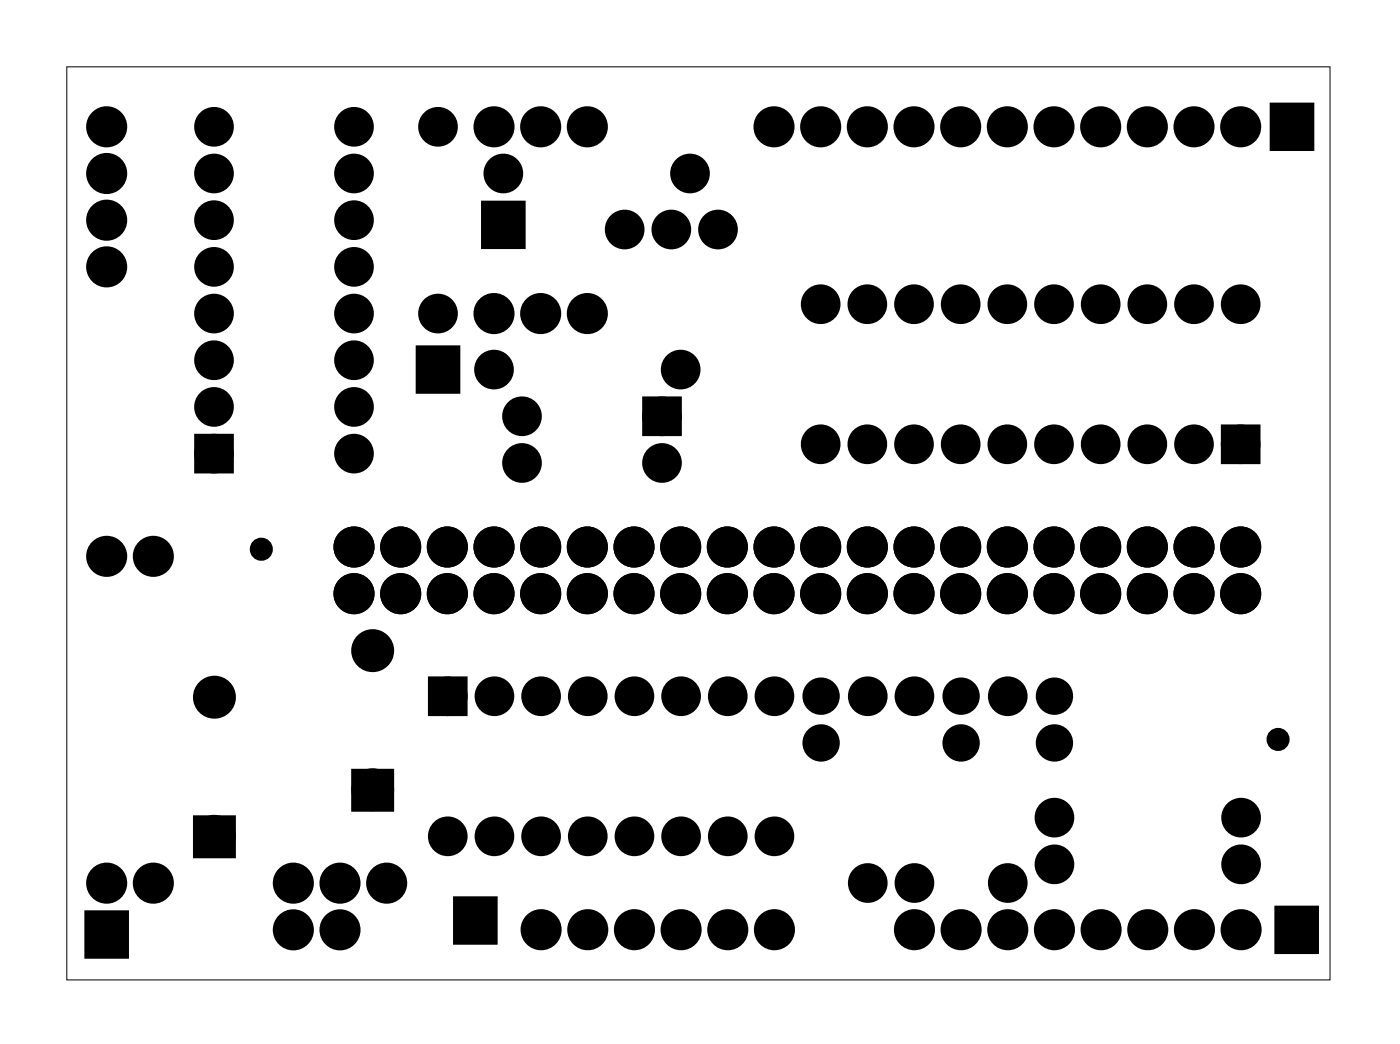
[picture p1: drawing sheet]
<svg xmlns="http://www.w3.org/2000/svg" width="76mm" height="57mm" viewBox="0 0 76 57" stroke-linecap="round" stroke-linejoin="round" font-family="sans-serif">
<path d="M3.6 3.6h68.8v49.7h-68.8z" fill="none" stroke="#000" stroke-width=".05"/>
<g fill="#000">
<circle cx="5.8" cy="14.5" r=".74"/>
<circle cx="5.8" cy="12" r=".74"/>
<circle cx="5.8" cy="6.9" r=".74"/>
<circle cx="5.8" cy="9.4" r=".74"/>
<circle cx="11.6" cy="12" r=".7"/>
<circle cx="11.6" cy="14.5" r=".7"/>
<circle cx="11.6" cy="17.1" r=".7"/>
<circle cx="11.6" cy="19.6" r=".7"/>
<circle cx="11.6" cy="6.9" r=".7"/>
<circle cx="11.6" cy="9.4" r=".7"/>
<circle cx="19.3" cy="12" r=".7"/>
<circle cx="19.3" cy="14.5" r=".7"/>
<circle cx="19.3" cy="17.1" r=".7"/>
<circle cx="19.3" cy="19.6" r=".7"/>
<circle cx="19.3" cy="6.9" r=".7"/>
<circle cx="19.3" cy="9.4" r=".7"/>
<circle cx="23.8" cy="17.1" r=".7"/>
<circle cx="23.8" cy="6.9" r=".7"/>
<circle cx="26.9" cy="17.1" r=".74"/>
<circle cx="26.9" cy="6.9" r=".74"/>
<circle cx="27.4" cy="9.4" r=".7"/>
<circle cx="29.4" cy="17.1" r=".74"/>
<circle cx="29.4" cy="6.9" r=".74"/>
<circle cx="32" cy="17.1" r=".74"/>
<circle cx="32" cy="6.9" r=".74"/>
<circle cx="34" cy="12.5" r=".7"/>
<circle cx="36.5" cy="12.5" r=".7"/>
<circle cx="37.6" cy="9.4" r=".7"/>
<circle cx="39.1" cy="12.5" r=".7"/>
<circle cx="42.1" cy="6.9" r=".74"/>
<circle cx="44.7" cy="6.9" r=".74"/>
<circle cx="44.7" cy="16.6" r=".7"/>
<circle cx="47.2" cy="6.9" r=".74"/>
<circle cx="47.2" cy="16.6" r=".7"/>
<circle cx="49.7" cy="6.9" r=".74"/>
<circle cx="49.7" cy="16.6" r=".7"/>
<circle cx="52.3" cy="6.9" r=".74"/>
<circle cx="52.3" cy="16.6" r=".7"/>
<circle cx="54.8" cy="6.9" r=".74"/>
<circle cx="54.8" cy="16.6" r=".7"/>
<circle cx="57.4" cy="6.9" r=".74"/>
<circle cx="57.4" cy="16.6" r=".7"/>
<circle cx="59.9" cy="6.9" r=".74"/>
<circle cx="59.9" cy="16.6" r=".7"/>
<circle cx="62.4" cy="6.9" r=".74"/>
<circle cx="62.4" cy="16.6" r=".7"/>
<circle cx="65" cy="6.9" r=".74"/>
<circle cx="65" cy="16.6" r=".7"/>
<circle cx="67.5" cy="6.9" r=".74"/>
<circle cx="67.5" cy="16.6" r=".7"/>
<circle cx="5.8" cy="30.3" r=".74"/>
<circle cx="8.3" cy="30.3" r=".74"/>
<circle cx="11.6" cy="24.7" r=".7"/>
<circle cx="11.6" cy="22.1" r=".7"/>
<circle cx="11.7" cy="37.9" r=".79"/>
<circle cx="14.2" cy="29.9" r=".35"/>
<circle cx="19.3" cy="29.8" r=".74"/>
<circle cx="19.3" cy="32.3" r=".74"/>
<circle cx="19.3" cy="24.7" r=".7"/>
<circle cx="19.3" cy="22.1" r=".7"/>
<circle cx="20.3" cy="35.4" r=".79"/>
<circle cx="21.8" cy="29.8" r=".74"/>
<circle cx="21.8" cy="32.3" r=".74"/>
<circle cx="24.3" cy="32.3" r=".74"/>
<circle cx="24.3" cy="29.8" r=".74"/>
<circle cx="24.4" cy="37.9" r=".7"/>
<circle cx="26.9" cy="32.3" r=".74"/>
<circle cx="26.9" cy="29.8" r=".74"/>
<circle cx="26.9" cy="20.1" r=".7"/>
<circle cx="26.9" cy="37.9" r=".7"/>
<circle cx="28.4" cy="22.6" r=".7"/>
<circle cx="28.4" cy="25.2" r=".7"/>
<circle cx="29.4" cy="29.8" r=".74"/>
<circle cx="29.4" cy="32.3" r=".74"/>
<circle cx="29.5" cy="37.9" r=".7"/>
<circle cx="32" cy="32.3" r=".74"/>
<circle cx="32" cy="29.8" r=".74"/>
<circle cx="32" cy="37.9" r=".7"/>
<circle cx="34.5" cy="29.8" r=".74"/>
<circle cx="34.5" cy="32.3" r=".74"/>
<circle cx="34.5" cy="37.9" r=".7"/>
<circle cx="36" cy="22.6" r=".7"/>
<circle cx="36" cy="25.2" r=".7"/>
<circle cx="37" cy="29.8" r=".74"/>
<circle cx="37" cy="32.3" r=".74"/>
<circle cx="37" cy="20.1" r=".7"/>
<circle cx="37.1" cy="37.9" r=".7"/>
<circle cx="39.6" cy="29.8" r=".74"/>
<circle cx="39.6" cy="32.3" r=".74"/>
<circle cx="39.6" cy="37.9" r=".7"/>
<circle cx="42.1" cy="32.3" r=".74"/>
<circle cx="42.1" cy="29.8" r=".74"/>
<circle cx="42.2" cy="37.9" r=".7"/>
<circle cx="44.7" cy="32.3" r=".74"/>
<circle cx="44.7" cy="29.8" r=".74"/>
<circle cx="44.7" cy="24.2" r=".7"/>
<circle cx="44.7" cy="37.9" r=".64"/>
<circle cx="47.2" cy="29.8" r=".74"/>
<circle cx="47.2" cy="32.3" r=".74"/>
<circle cx="47.2" cy="24.2" r=".7"/>
<circle cx="47.2" cy="37.9" r=".7"/>
<circle cx="49.7" cy="32.3" r=".74"/>
<circle cx="49.7" cy="29.8" r=".74"/>
<circle cx="49.7" cy="24.2" r=".7"/>
<circle cx="49.8" cy="37.9" r=".7"/>
<circle cx="52.3" cy="32.3" r=".74"/>
<circle cx="52.3" cy="29.8" r=".74"/>
<circle cx="52.3" cy="24.2" r=".7"/>
<circle cx="52.3" cy="37.9" r=".64"/>
<circle cx="54.8" cy="32.3" r=".74"/>
<circle cx="54.8" cy="29.8" r=".74"/>
<circle cx="54.8" cy="24.2" r=".7"/>
<circle cx="54.9" cy="37.9" r=".7"/>
<circle cx="57.4" cy="29.8" r=".74"/>
<circle cx="57.4" cy="32.3" r=".74"/>
<circle cx="57.4" cy="24.2" r=".7"/>
<circle cx="57.4" cy="37.9" r=".64"/>
<circle cx="59.9" cy="29.8" r=".74"/>
<circle cx="59.9" cy="32.3" r=".74"/>
<circle cx="59.9" cy="24.2" r=".7"/>
<circle cx="62.4" cy="32.3" r=".74"/>
<circle cx="62.4" cy="29.8" r=".74"/>
<circle cx="62.4" cy="24.2" r=".7"/>
<circle cx="65" cy="32.3" r=".74"/>
<circle cx="65" cy="29.8" r=".74"/>
<circle cx="65" cy="24.2" r=".7"/>
<circle cx="67.5" cy="32.3" r=".74"/>
<circle cx="67.5" cy="29.8" r=".74"/>
<circle cx="67.5" cy="24.2" r=".7"/>
<circle cx="5.8" cy="48" r=".74"/>
<circle cx="8.3" cy="48" r=".74"/>
<circle cx="11.7" cy="45.5" r=".79"/>
<circle cx="16" cy="50.6" r=".74"/>
<circle cx="16" cy="48" r=".74"/>
<circle cx="18.5" cy="50.6" r=".74"/>
<circle cx="18.5" cy="48" r=".74"/>
<circle cx="20.3" cy="43" r=".79"/>
<circle cx="21" cy="48" r=".74"/>
<circle cx="24.4" cy="45.5" r=".7"/>
<circle cx="26.9" cy="45.5" r=".7"/>
<circle cx="29.5" cy="45.5" r=".7"/>
<circle cx="29.5" cy="50.6" r=".74"/>
<circle cx="32" cy="45.5" r=".7"/>
<circle cx="32" cy="50.6" r=".74"/>
<circle cx="34.5" cy="50.6" r=".74"/>
<circle cx="34.5" cy="45.5" r=".7"/>
<circle cx="37.1" cy="50.6" r=".74"/>
<circle cx="37.1" cy="45.5" r=".7"/>
<circle cx="39.6" cy="50.6" r=".74"/>
<circle cx="39.6" cy="45.5" r=".7"/>
<circle cx="42.2" cy="50.6" r=".74"/>
<circle cx="42.2" cy="45.5" r=".7"/>
<circle cx="44.7" cy="40.4" r=".64"/>
<circle cx="47.2" cy="48" r=".7"/>
<circle cx="49.8" cy="50.6" r=".74"/>
<circle cx="49.8" cy="48" r=".7"/>
<circle cx="52.3" cy="50.6" r=".74"/>
<circle cx="52.3" cy="40.4" r=".64"/>
<circle cx="54.9" cy="50.6" r=".74"/>
<circle cx="54.9" cy="48" r=".7"/>
<circle cx="57.4" cy="50.6" r=".74"/>
<circle cx="57.4" cy="40.4" r=".64"/>
<circle cx="57.4" cy="47" r=".7"/>
<circle cx="57.4" cy="44.5" r=".7"/>
<circle cx="59.9" cy="50.6" r=".74"/>
<circle cx="62.5" cy="50.6" r=".74"/>
<circle cx="65" cy="50.6" r=".74"/>
<circle cx="67.6" cy="50.6" r=".74"/>
<circle cx="67.6" cy="47" r=".7"/>
<circle cx="67.6" cy="44.5" r=".7"/>
<circle cx="69.6" cy="40.2" r=".35"/>
</g>
<g fill="none" stroke="#000" stroke-width=".55">
<circle cx="14.2" cy="29.9" r=".35"/>
<circle cx="69.6" cy="40.2" r=".35"/>
</g>
<path d="M22.8 18.9h2.1v2.4h-2.1zM26.3 11h2.2v2.4h-2.2zM69.2 5.7h2.2v2.4h-2.2zM10.9 24h1.4v1.4h-1.4zM23.7 37.2h1.4v1.4h-1.4zM35.3 21.9h1.4v1.4h-1.4zM66.8 23.5h1.4v1.4h-1.4zM4.7 49.7h2.2v2.3h-2.2zM10.9 44.7h1.6v1.6h-1.6zM19.5 42.2h1.6v1.6h-1.6zM24.8 48.9h2.2v2.4h-2.2zM69.5 49.4h2.2v2.4h-2.2z" fill="#000"/>
<path d="M22.8 18.9h2.1v2.4h-2.1zM26.3 11h2.2v2.4h-2.2zM69.2 5.7h2.2v2.4h-2.2zM4.7 49.7h2.2v2.3h-2.2zM24.8 48.9h2.2v2.4h-2.2zM69.5 49.4h2.2v2.4h-2.2z" fill="none" stroke="#000" stroke-width=".25"/>
<g fill="none" stroke="#000" stroke-width=".76" stroke-linecap="butt">
<path d="M10.9 24h1.4v1.4h-1.4zM23.7 37.2h1.4v1.4h-1.4zM35.3 21.9h1.4v1.4h-1.4zM66.8 23.5h1.4v1.4h-1.4zM10.9 44.7h1.6v1.6h-1.6zM19.5 42.2h1.6v1.6h-1.6z"/>
<circle cx="5.8" cy="12" r=".74"/>
<circle cx="5.8" cy="6.9" r=".74"/>
<circle cx="5.8" cy="14.5" r=".74"/>
<circle cx="5.8" cy="9.4" r=".74"/>
<circle cx="11.6" cy="9.4" r=".7"/>
<circle cx="11.6" cy="6.9" r=".7"/>
<circle cx="11.6" cy="12" r=".7"/>
<circle cx="11.6" cy="19.6" r=".7"/>
<circle cx="11.6" cy="17.1" r=".7"/>
<circle cx="11.6" cy="14.5" r=".7"/>
<circle cx="19.3" cy="6.9" r=".7"/>
<circle cx="19.3" cy="14.5" r=".7"/>
<circle cx="19.3" cy="19.6" r=".7"/>
<circle cx="19.3" cy="12" r=".7"/>
<circle cx="19.3" cy="17.1" r=".7"/>
<circle cx="19.3" cy="9.4" r=".7"/>
<circle cx="23.8" cy="17.1" r=".7"/>
<circle cx="23.8" cy="6.9" r=".7"/>
<circle cx="26.9" cy="6.9" r=".74"/>
<circle cx="26.9" cy="17.1" r=".74"/>
<circle cx="27.4" cy="9.4" r=".7"/>
<circle cx="29.4" cy="6.9" r=".74"/>
<circle cx="29.4" cy="17.1" r=".74"/>
<circle cx="32" cy="6.9" r=".74"/>
<circle cx="32" cy="17.1" r=".74"/>
<circle cx="34" cy="12.5" r=".7"/>
<circle cx="36.5" cy="12.5" r=".7"/>
<circle cx="37.6" cy="9.4" r=".7"/>
<circle cx="39.1" cy="12.5" r=".7"/>
<circle cx="42.1" cy="6.9" r=".74"/>
<circle cx="44.7" cy="6.9" r=".74"/>
<circle cx="44.7" cy="16.6" r=".7"/>
<circle cx="47.2" cy="6.9" r=".74"/>
<circle cx="47.2" cy="16.6" r=".7"/>
<circle cx="49.7" cy="6.9" r=".74"/>
<circle cx="49.7" cy="16.6" r=".7"/>
<circle cx="52.3" cy="6.9" r=".74"/>
<circle cx="52.3" cy="16.6" r=".7"/>
<circle cx="54.8" cy="6.9" r=".74"/>
<circle cx="54.8" cy="16.6" r=".7"/>
<circle cx="57.4" cy="6.9" r=".74"/>
<circle cx="57.4" cy="16.6" r=".7"/>
<circle cx="59.9" cy="6.9" r=".74"/>
<circle cx="59.9" cy="16.6" r=".7"/>
<circle cx="62.4" cy="6.9" r=".74"/>
<circle cx="62.4" cy="16.6" r=".7"/>
<circle cx="65" cy="6.9" r=".74"/>
<circle cx="65" cy="16.6" r=".7"/>
<circle cx="67.5" cy="6.9" r=".74"/>
<circle cx="67.5" cy="16.6" r=".7"/>
<circle cx="5.8" cy="30.3" r=".74"/>
<circle cx="8.3" cy="30.3" r=".74"/>
<circle cx="11.6" cy="22.1" r=".7"/>
<circle cx="11.6" cy="24.7" r=".7"/>
<circle cx="11.7" cy="37.9" r=".79"/>
<circle cx="19.3" cy="32.3" r=".74"/>
<circle cx="19.3" cy="29.8" r=".74"/>
<circle cx="19.3" cy="22.1" r=".7"/>
<circle cx="19.3" cy="24.7" r=".7"/>
<circle cx="20.3" cy="35.4" r=".79"/>
<circle cx="21.8" cy="32.3" r=".74"/>
<circle cx="21.8" cy="29.8" r=".74"/>
<circle cx="24.3" cy="32.3" r=".74"/>
<circle cx="24.3" cy="29.8" r=".74"/>
<circle cx="24.4" cy="37.9" r=".7"/>
<circle cx="26.9" cy="32.3" r=".74"/>
<circle cx="26.9" cy="29.8" r=".74"/>
<circle cx="26.9" cy="20.1" r=".7"/>
<circle cx="26.9" cy="37.9" r=".7"/>
<circle cx="28.4" cy="22.6" r=".7"/>
<circle cx="28.4" cy="25.2" r=".7"/>
<circle cx="29.4" cy="32.3" r=".74"/>
<circle cx="29.4" cy="29.8" r=".74"/>
<circle cx="29.5" cy="37.9" r=".7"/>
<circle cx="32" cy="32.3" r=".74"/>
<circle cx="32" cy="29.8" r=".74"/>
<circle cx="32" cy="37.9" r=".7"/>
<circle cx="34.5" cy="32.3" r=".74"/>
<circle cx="34.5" cy="29.8" r=".74"/>
<circle cx="34.5" cy="37.9" r=".7"/>
<circle cx="36" cy="22.6" r=".7"/>
<circle cx="36" cy="25.2" r=".7"/>
<circle cx="37" cy="32.3" r=".74"/>
<circle cx="37" cy="29.8" r=".74"/>
<circle cx="37" cy="20.1" r=".7"/>
<circle cx="37.1" cy="37.9" r=".7"/>
<circle cx="39.6" cy="32.3" r=".74"/>
<circle cx="39.6" cy="29.8" r=".74"/>
<circle cx="39.6" cy="37.9" r=".7"/>
<circle cx="42.1" cy="29.8" r=".74"/>
<circle cx="42.1" cy="32.3" r=".74"/>
<circle cx="42.2" cy="37.9" r=".7"/>
<circle cx="44.7" cy="29.8" r=".74"/>
<circle cx="44.7" cy="32.3" r=".74"/>
<circle cx="44.7" cy="24.2" r=".7"/>
<circle cx="44.7" cy="37.9" r=".64"/>
<circle cx="47.2" cy="32.3" r=".74"/>
<circle cx="47.2" cy="29.8" r=".74"/>
<circle cx="47.2" cy="24.2" r=".7"/>
<circle cx="47.2" cy="37.9" r=".7"/>
<circle cx="49.7" cy="32.3" r=".74"/>
<circle cx="49.7" cy="29.8" r=".74"/>
<circle cx="49.7" cy="24.2" r=".7"/>
<circle cx="49.8" cy="37.9" r=".7"/>
<circle cx="52.3" cy="32.3" r=".74"/>
<circle cx="52.3" cy="29.8" r=".74"/>
<circle cx="52.3" cy="24.2" r=".7"/>
<circle cx="52.3" cy="37.9" r=".64"/>
<circle cx="54.8" cy="29.8" r=".74"/>
<circle cx="54.8" cy="32.3" r=".74"/>
<circle cx="54.8" cy="24.2" r=".7"/>
<circle cx="54.9" cy="37.9" r=".7"/>
<circle cx="57.4" cy="32.3" r=".74"/>
<circle cx="57.4" cy="29.8" r=".74"/>
<circle cx="57.4" cy="24.2" r=".7"/>
<circle cx="57.4" cy="37.9" r=".64"/>
<circle cx="59.9" cy="29.8" r=".74"/>
<circle cx="59.9" cy="32.3" r=".74"/>
<circle cx="59.9" cy="24.2" r=".7"/>
<circle cx="62.4" cy="32.3" r=".74"/>
<circle cx="62.4" cy="29.8" r=".74"/>
<circle cx="62.4" cy="24.2" r=".7"/>
<circle cx="65" cy="29.8" r=".74"/>
<circle cx="65" cy="32.3" r=".74"/>
<circle cx="65" cy="24.2" r=".7"/>
<circle cx="67.5" cy="29.8" r=".74"/>
<circle cx="67.5" cy="32.3" r=".74"/>
<circle cx="67.5" cy="24.2" r=".7"/>
<circle cx="5.8" cy="48" r=".74"/>
<circle cx="8.3" cy="48" r=".74"/>
<circle cx="11.7" cy="45.5" r=".79"/>
<circle cx="16" cy="50.6" r=".74"/>
<circle cx="16" cy="48" r=".74"/>
<circle cx="18.5" cy="50.6" r=".74"/>
<circle cx="18.5" cy="48" r=".74"/>
<circle cx="20.3" cy="43" r=".79"/>
<circle cx="21" cy="48" r=".74"/>
<circle cx="24.4" cy="45.5" r=".7"/>
<circle cx="26.9" cy="45.5" r=".7"/>
<circle cx="29.5" cy="45.5" r=".7"/>
<circle cx="29.5" cy="50.6" r=".74"/>
<circle cx="32" cy="45.5" r=".7"/>
<circle cx="32" cy="50.6" r=".74"/>
<circle cx="34.5" cy="50.6" r=".74"/>
<circle cx="34.5" cy="45.5" r=".7"/>
<circle cx="37.1" cy="50.6" r=".74"/>
<circle cx="37.1" cy="45.5" r=".7"/>
<circle cx="39.6" cy="50.6" r=".74"/>
<circle cx="39.6" cy="45.5" r=".7"/>
<circle cx="42.2" cy="50.6" r=".74"/>
<circle cx="42.2" cy="45.5" r=".7"/>
<circle cx="44.7" cy="40.4" r=".64"/>
<circle cx="47.2" cy="48" r=".7"/>
<circle cx="49.8" cy="50.6" r=".74"/>
<circle cx="49.8" cy="48" r=".7"/>
<circle cx="52.3" cy="50.6" r=".74"/>
<circle cx="52.3" cy="40.4" r=".64"/>
<circle cx="54.9" cy="50.6" r=".74"/>
<circle cx="54.9" cy="48" r=".7"/>
<circle cx="57.4" cy="50.6" r=".74"/>
<circle cx="57.4" cy="40.4" r=".64"/>
<circle cx="57.4" cy="44.5" r=".7"/>
<circle cx="57.4" cy="47" r=".7"/>
<circle cx="59.9" cy="50.6" r=".74"/>
<circle cx="62.5" cy="50.6" r=".74"/>
<circle cx="65" cy="50.6" r=".74"/>
<circle cx="67.6" cy="50.6" r=".74"/>
<circle cx="67.6" cy="47" r=".7"/>
<circle cx="67.6" cy="44.5" r=".7"/>
</g>
</svg>
